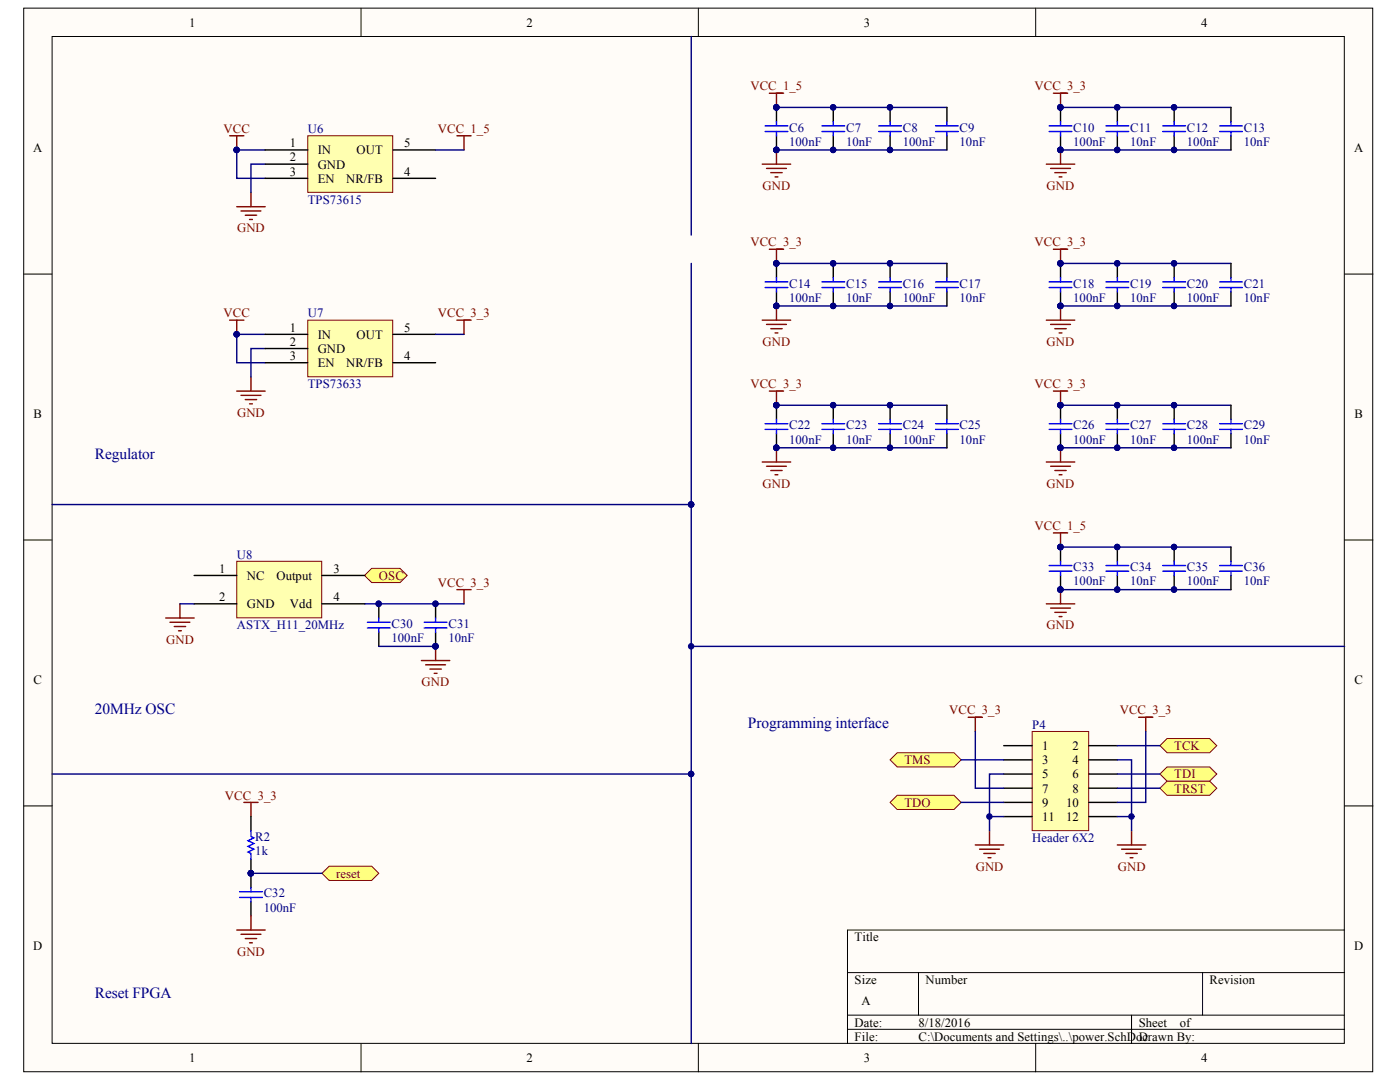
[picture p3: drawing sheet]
<svg xmlns="http://www.w3.org/2000/svg" width="279mm" height="216mm" viewBox="0 0 279 216" stroke-linecap="round" stroke-linejoin="round" font-family="sans-serif">
<defs><g id="words">
<g font-size="3.1" fill="#000080">
<text x="18.9" y="91.4">Regulator</text>
<text x="18.9" y="142.2">20MHz OSC</text>
<text x="149.1" y="145">Programming interface</text>
<text x="18.9" y="198.7">Reset FPGA</text>
</g>
<g font-size="2.5">
<text x="37.7" y="5.3">1</text>
<text x="105" y="5.3">2</text>
<text x="172.2" y="5.3">3</text>
<text x="239.4" y="5.3">4</text>
<text x="57.8" y="29.3">1</text>
<text x="80.6" y="29.3">5</text>
<text x="6.6" y="30.4">A</text>
<text x="57.8" y="32.1">2</text>
<text x="57.8" y="35">3</text>
<text x="63.3" y="30.7">IN</text>
<text x="63.3" y="33.6">GND</text>
<text x="71.1" y="30.7">OUT</text>
<text x="80.6" y="35">4</text>
<text x="269.9" y="30.4">A</text>
<text x="63.3" y="36.4">EN</text>
<text x="69" y="36.4">NR/FB</text>
<text x="57.8" y="66">1</text>
<text x="57.8" y="68.9">2</text>
<text x="57.8" y="71.7">3</text>
<text x="63.3" y="67.4">IN</text>
<text x="63.3" y="70.3">GND</text>
<text x="71.1" y="67.4">OUT</text>
<text x="80.6" y="71.7">4</text>
<text x="80.6" y="66">5</text>
<text x="63.3" y="73.1">EN</text>
<text x="69" y="73.1">NR/FB</text>
<text x="6.7" y="83.3">B</text>
<text x="270" y="83.3">B</text>
<text x="43.7" y="114.1">1</text>
<text x="43.7" y="119.7">2</text>
<text x="49.2" y="115.5">NC</text>
<text x="55.1" y="115.5">Output</text>
<text x="66.4" y="114.1">3</text>
<text x="66.4" y="119.7">4</text>
<text x="49.2" y="121.1">GND</text>
<text x="57.8" y="121.1">Vdd</text>
<text x="6.7" y="136.3">C</text>
<text x="270" y="136.3">C</text>
<text x="207.7" y="149.4">1</text>
<text x="213.8" y="149.4">2</text>
<text x="207.7" y="152.2">3</text>
<text x="207.7" y="155">5</text>
<text x="213.8" y="152.2">4</text>
<text x="213.8" y="155">6</text>
<text x="207.7" y="157.9">7</text>
<text x="207.7" y="160.7">9</text>
<text x="212.5" y="160.7">10</text>
<text x="213.8" y="157.9">8</text>
<text x="207.7" y="163.5">11</text>
<text x="212.5" y="163.5">12</text>
<text x="6.6" y="189.3">D</text>
<text x="170.3" y="187.5">Title</text>
<text x="269.9" y="189.3">D</text>
<text x="170.3" y="196">Size</text>
<text x="184.5" y="196">Number</text>
<text x="241.1" y="196">Revision</text>
<text x="171.7" y="200.2">A</text>
<text x="170.3" y="204.5">Date:</text>
<text x="170.3" y="207.3">File:</text>
<text x="183.1" y="204.5">8/18/2016</text>
<text x="183.1" y="207.3">C:\Documents and Settings\..\power.SchDocrawn By:</text>
<text x="227" y="204.5">Sheet</text>
<text x="227" y="207.3">D</text>
<text x="235.2" y="204.5">of</text>
<text x="37.7" y="211.5">1</text>
<text x="105" y="211.5">2</text>
<text x="172.2" y="211.5">3</text>
<text x="239.4" y="211.5">4</text>
</g>
<g font-size="2.5" fill="#800000">
<text x="149.6" y="18">VCC_1_5</text>
<text x="206.2" y="18">VCC_3_3</text>
<text x="44.5" y="26.5">VCC</text>
<text x="87.3" y="26.5">VCC_1_5</text>
<text x="152" y="37.8">GND</text>
<text x="208.6" y="37.8">GND</text>
<text x="47.2" y="46.3">GND</text>
<text x="149.6" y="49.1">VCC_3_3</text>
<text x="206.2" y="49.1">VCC_3_3</text>
<text x="44.5" y="63.2">VCC</text>
<text x="87.3" y="63.2">VCC_3_3</text>
<text x="152" y="68.9">GND</text>
<text x="208.6" y="68.9">GND</text>
<text x="149.6" y="77.3">VCC_3_3</text>
<text x="206.2" y="77.3">VCC_3_3</text>
<text x="47.2" y="83">GND</text>
<text x="152" y="97.1">GND</text>
<text x="208.6" y="97.1">GND</text>
<text x="206.2" y="105.6">VCC_1_5</text>
<text x="75.5" y="115.5">OSC</text>
<text x="87.3" y="116.9">VCC_3_3</text>
<text x="208.6" y="125.3">GND</text>
<text x="33.1" y="128.2">GND</text>
<text x="84" y="136.6">GND</text>
<text x="189.2" y="142.3">VCC_3_3</text>
<text x="223.2" y="142.3">VCC_3_3</text>
<text x="234" y="149.4">TCK</text>
<text x="180.3" y="152.2">TMS</text>
<text x="234" y="155">TDI</text>
<text x="44.8" y="159.3">VCC_3_3</text>
<text x="180.3" y="160.7">TDO</text>
<text x="234" y="157.9">TRST</text>
<text x="194.5" y="173.4">GND</text>
<text x="222.8" y="173.4">GND</text>
<text x="67" y="174.8">reset</text>
<text x="47.2" y="190.3">GND</text>
</g>
<g font-size="2.5" fill="#000080">
<text x="61.3" y="26.5">U6</text>
<text x="157.3" y="29">100nF</text>
<text x="157.3" y="26.2">C6</text>
<text x="168.7" y="29">10nF</text>
<text x="168.7" y="26.2">C7</text>
<text x="180" y="29">100nF</text>
<text x="180" y="26.2">C8</text>
<text x="191.3" y="29">10nF</text>
<text x="191.3" y="26.2">C9</text>
<text x="213.9" y="29">100nF</text>
<text x="213.9" y="26.2">C10</text>
<text x="225.3" y="29">10nF</text>
<text x="225.3" y="26.2">C11</text>
<text x="236.6" y="29">100nF</text>
<text x="236.6" y="26.2">C12</text>
<text x="247.9" y="29">10nF</text>
<text x="247.9" y="26.2">C13</text>
<text x="61.3" y="40.6">TPS73615</text>
<text x="157.3" y="57.3">C14</text>
<text x="168.7" y="57.3">C15</text>
<text x="180" y="57.3">C16</text>
<text x="191.3" y="57.3">C17</text>
<text x="213.9" y="57.3">C18</text>
<text x="225.3" y="57.3">C19</text>
<text x="236.6" y="57.3">C20</text>
<text x="247.9" y="57.3">C21</text>
<text x="61.3" y="63.2">U7</text>
<text x="157.3" y="60.1">100nF</text>
<text x="168.7" y="60.1">10nF</text>
<text x="180" y="60.1">100nF</text>
<text x="191.3" y="60.1">10nF</text>
<text x="213.9" y="60.1">100nF</text>
<text x="225.3" y="60.1">10nF</text>
<text x="236.6" y="60.1">100nF</text>
<text x="247.9" y="60.1">10nF</text>
<text x="61.3" y="77.3">TPS73633</text>
<text x="157.3" y="88.4">100nF</text>
<text x="157.3" y="85.5">C22</text>
<text x="168.7" y="88.4">10nF</text>
<text x="168.7" y="85.5">C23</text>
<text x="180" y="88.4">100nF</text>
<text x="180" y="85.5">C24</text>
<text x="191.3" y="88.4">10nF</text>
<text x="191.3" y="85.5">C25</text>
<text x="213.9" y="88.4">100nF</text>
<text x="213.9" y="85.5">C26</text>
<text x="225.3" y="88.4">10nF</text>
<text x="225.3" y="85.5">C27</text>
<text x="236.6" y="88.4">100nF</text>
<text x="236.6" y="85.5">C28</text>
<text x="247.9" y="88.4">10nF</text>
<text x="247.9" y="85.5">C29</text>
<text x="47.2" y="111.3">U8</text>
<text x="213.9" y="113.8">C33</text>
<text x="225.3" y="113.8">C34</text>
<text x="236.6" y="113.8">C35</text>
<text x="247.9" y="113.8">C36</text>
<text x="213.9" y="116.6">100nF</text>
<text x="225.3" y="116.6">10nF</text>
<text x="236.6" y="116.6">100nF</text>
<text x="247.9" y="116.6">10nF</text>
<text x="47.2" y="125.3">ASTX_H11_20MHz</text>
<text x="78" y="125.1">C30</text>
<text x="89.4" y="125.1">C31</text>
<text x="78" y="127.9">100nF</text>
<text x="89.4" y="127.9">10nF</text>
<text x="205.7" y="145.1">P4</text>
<text x="50.9" y="167.5">R2</text>
<text x="205.7" y="167.7">Header 6X2</text>
<text x="50.9" y="170.3">1k</text>
<text x="52.6" y="178.7">C32</text>
<text x="52.6" y="181.6">100nF</text>
</g>
</g></defs>
<g fill="#fffcf8" stroke="#000" stroke-width=".2">
<path d="M4.7 1.6h268.9v211.9h-268.9z"/>
<path d="M10.4 7.3h257.5v200.5h-257.5z"/>
</g>
<g fill="none" stroke="#000" stroke-width=".2">
<path d="M72 1.6v5.7M139.2 1.6v5.7M206.4 1.6v5.7M4.7 54.6h5.7M268 54.6h5.7M4.7 107.6h5.7M268 107.6h5.7M4.7 160.5h5.7M268 160.5h5.7M168.9 193.7h99.1M183.1 193.7v8.5M239.7 193.7v8.5"/>
<path d="M268 185.2h-99.1v22.6M72 207.8v5.7M139.2 207.8v5.7M168.9 202.2h99.1M168.9 205h99.1M206.4 207.8v5.7M225.5 202.2v5.6"/>
</g>
<g fill="none" stroke="#800000" stroke-width=".28">
<path d="M45.8 27h2.8M47.2 27v2.9M50 38.3v2.9M91.1 27h2.8M92.5 27v2.9M47.2 41.2h5.7M48 42h4M48.9 42.9h2.3M49.7 43.7h.6M45.8 63.8h2.8M47.2 63.8v2.8M47.2 77.9h5.7"/>
<path d="M48 78.7h4M48.9 79.6h2.3M50 75.1v2.8M91.1 63.8h2.8M92.5 63.8v2.8M49.7 80.4h.6"/>
</g>
<g fill="#000080" stroke="#000080" stroke-width=".2">
<circle cx="47.2" cy="29.9" r=".54"/>
<circle cx="47.2" cy="66.6" r=".54"/>
</g>
<path d="M52.9 32.7h-2.9v5.6M52.9 69.4h-2.9v5.7" fill="none" stroke="#000080" stroke-width=".28"/>
<path d="M205.7 145.7h11.3v19.7h-11.3z" fill="#ffffb0" stroke="#800000" stroke-width=".2"/>
<path d="M200.1 148.5h5.6M200.1 151.3h5.6M200.1 154.2h5.6M200.1 157h5.6M200.1 159.8h5.6M217 148.5h5.7M217 151.3h5.7M217 154.2h5.7M217 157h5.7M217 159.8h5.7M200.1 162.6h5.6M217 162.6h5.7" fill="none" stroke="#000" stroke-width=".28"/>
<g fill="#ffff80" stroke="#800000" stroke-width=".2">
<path d="M177.4 159.8l1.4-1.4h11.4l1.4 1.4-1.4 1.4h-11.4z" fill-rule="evenodd"/>
<path d="M231.2 157l1.4-1.4h8.5l1.4 1.4-1.4 1.4h-8.5z" fill-rule="evenodd"/>
<path d="M231.2 154.2l1.4-1.4h8.5l1.4 1.4-1.4 1.4h-8.5z" fill-rule="evenodd"/>
<path d="M231.2 148.5l1.4-1.4h8.5l1.4 1.4-1.4 1.4h-8.5z" fill-rule="evenodd"/>
<path d="M177.4 151.3l1.4-1.4h11.4l1.4 1.4-1.4 1.5h-11.4z" fill-rule="evenodd"/>
</g>
<g fill="none" stroke="#800000" stroke-width=".28">
<path d="M91.1 117.4h2.8M92.5 117.4v2.9M33 123.1h5.7M33.9 123.9h3.9M34.7 124.8h2.3M35.6 125.6h.5M35.9 120.3v2.8M193 142.9h2.8M194.4 142.9v2.8M227 142.9h2.8M228.4 142.9v2.8M194.4 168.3h5.7"/>
<path d="M195.2 169.1h4M196.1 170h2.3M196.9 170.8h.6M197.2 165.5v2.8M222.7 168.3h5.7M223.6 169.1h3.9M224.4 170h2.3M225.3 170.8h.5M225.5 165.5v2.8"/>
</g>
<path d="M35.9 120.3h2.8M191.6 151.3h8.5M191.6 159.8h8.5M194.4 145.7v11.3h5.7M200.1 154.2h-2.9v11.3M222.7 151.3h2.8v14.2M222.7 148.5h8.5M222.7 154.2h8.5M222.7 157h8.5M228.4 145.7v14.1h-5.7M197.2 162.6h2.9M222.7 162.6h2.8" fill="none" stroke="#000080" stroke-width=".28"/>
<g fill="#000080" stroke="#000080" stroke-width=".2">
<circle cx="197.2" cy="162.6" r=".54"/>
<circle cx="225.5" cy="162.6" r=".54"/>
</g>
<path d="M72.7 114.6l1.4-1.4h5.6l1.5 1.4-1.5 1.4h-5.6z" fill-rule="evenodd" fill="#ffff80" stroke="#800000" stroke-width=".2"/>
<path d="M75.5 120.3v2.8M75.5 125.9v2.8M86.8 120.3v2.8M86.8 125.9v2.8M50 162.6v2.9M50 171.1v5.7M50 179.6v2.8" fill="none" stroke="#000" stroke-width=".28"/>
<g fill="#000080" stroke="#000080" stroke-width=".2">
<circle cx="75.5" cy="120.3" r=".54"/>
<circle cx="86.8" cy="128.7" r=".54"/>
<circle cx="86.8" cy="120.3" r=".54"/>
<circle cx="50" cy="173.9" r=".54"/>
</g>
<g fill="none" stroke="#00f" stroke-width=".28">
<path d="M73.2 123.9h4.6M73.2 125.1h4.6M75.5 123.1v.8M75.5 125.1v.8M84.6 123.9h4.5M84.6 125.1h4.5M86.8 123.1v.8M86.8 125.1v.8M47.8 177.6h4.5M47.8 178.7h4.5M50 165.5v1.1l.6 .3-1.1 .5 1.1 .6-1.1 .6 1.1 .5-1.1 .6 .5 .3v1.1M50 176.8v.8"/>
<path d="M50 178.7v.9"/>
</g>
<path d="M72.7 120.3h19.8M75.5 128.7h11.3" fill="none" stroke="#000080" stroke-width=".28"/>
<path d="M84 131.6h5.7M84.8 132.4h4M85.7 133.3h2.3M86.5 134.1h.6M86.8 128.7v2.9M48.6 159.8h2.8M50 159.8v2.8M47.2 185.2h5.7M48 186.1h4M48.9 186.9h2.3M49.7 187.8h.6M50 182.4v2.8" fill="none" stroke="#800000" stroke-width=".28"/>
<path d="M64.2 173.9l1.4-1.4h8.5l1.4 1.4-1.4 1.4h-8.5z" fill-rule="evenodd" fill="#ffff80" stroke="#800000" stroke-width=".2"/>
<g fill="none" stroke="#000080" stroke-width=".28">
<path d="M137.8 7.3v39.5M52.9 29.9h-5.7v5.6h5.7M154.8 21.4h33.9M154.8 29.9h33.9M211.4 21.4h34M211.4 29.9h34M137.8 52.5v101.7M154.8 52.5h33.9M211.4 52.5h34M52.9 66.6h-5.7v5.6h5.7M154.8 60.9h33.9M211.4 60.9h34"/>
<path d="M154.8 80.7h33.9M154.8 89.2h33.9M211.4 80.7h34M211.4 89.2h34M10.4 100.5h127.4M137.8 128.7h130.2M10.4 154.2h127.4v53.6"/>
</g>
<g fill="#000080" stroke="#000080" stroke-width=".2">
<circle cx="137.7" cy="154.1" r=".54"/>
<circle cx="137.7" cy="100.5" r=".54"/>
<circle cx="154.7" cy="29.9" r=".54"/>
<circle cx="154.7" cy="21.4" r=".54"/>
<circle cx="166.1" cy="29.9" r=".54"/>
<circle cx="166.1" cy="21.4" r=".54"/>
<circle cx="177.4" cy="29.9" r=".54"/>
<circle cx="177.4" cy="21.4" r=".54"/>
<circle cx="211.4" cy="29.9" r=".54"/>
<circle cx="211.4" cy="21.4" r=".54"/>
<circle cx="222.7" cy="29.9" r=".54"/>
<circle cx="222.7" cy="21.4" r=".54"/>
<circle cx="234" cy="29.9" r=".54"/>
<circle cx="234" cy="21.4" r=".54"/>
<circle cx="154.7" cy="60.9" r=".54"/>
<circle cx="154.7" cy="52.5" r=".54"/>
<circle cx="166.1" cy="60.9" r=".54"/>
<circle cx="166.1" cy="52.5" r=".54"/>
<circle cx="177.4" cy="60.9" r=".54"/>
<circle cx="177.4" cy="52.5" r=".54"/>
<circle cx="211.4" cy="60.9" r=".54"/>
<circle cx="211.4" cy="52.5" r=".54"/>
<circle cx="222.7" cy="60.9" r=".54"/>
<circle cx="222.7" cy="52.5" r=".54"/>
<circle cx="234" cy="60.9" r=".54"/>
<circle cx="234" cy="52.5" r=".54"/>
<circle cx="154.7" cy="89.2" r=".54"/>
<circle cx="154.7" cy="80.7" r=".54"/>
<circle cx="166.1" cy="89.2" r=".54"/>
<circle cx="166.1" cy="80.7" r=".54"/>
<circle cx="177.4" cy="89.2" r=".54"/>
<circle cx="177.4" cy="80.7" r=".54"/>
<circle cx="211.4" cy="89.2" r=".54"/>
<circle cx="211.4" cy="80.7" r=".54"/>
<circle cx="222.7" cy="89.2" r=".54"/>
<circle cx="222.7" cy="80.7" r=".54"/>
<circle cx="234" cy="89.2" r=".54"/>
<circle cx="234" cy="80.7" r=".54"/>
<circle cx="137.7" cy="128.7" r=".54"/>
<circle cx="47.2" cy="29.9" r=".54"/>
<circle cx="47.2" cy="66.6" r=".54"/>
</g>
<g fill="none" stroke="#000" stroke-width=".28">
<path d="M154.8 21.4v2.8M154.8 27v2.9M166.1 21.4v2.8M166.1 27v2.9M177.4 21.4v2.8M177.4 27v2.9M188.7 21.4v2.8M188.7 27v2.9M211.4 21.4v2.8M211.4 27v2.9M222.7 21.4v2.8M222.7 27v2.9"/>
<path d="M234 21.4v2.8M234 27v2.9M245.4 21.4v2.8M245.4 27v2.9M154.8 52.5v2.8M154.8 58.1v2.8M166.1 52.5v2.8M166.1 58.1v2.8M177.4 52.5v2.8M177.4 58.1v2.8M188.7 52.5v2.8M188.7 58.1v2.8"/>
<path d="M211.4 52.5v2.8M211.4 58.1v2.8M222.7 52.5v2.8M222.7 58.1v2.8M234 52.5v2.8M234 58.1v2.8M245.4 52.5v2.8M245.4 58.1v2.8M154.8 80.7v2.8M154.8 86.4v2.8M166.1 80.7v2.8M166.1 86.4v2.8"/>
<path d="M177.4 80.7v2.8M177.4 86.4v2.8M188.7 80.7v2.8M188.7 86.4v2.8M211.4 80.7v2.8M211.4 86.4v2.8M222.7 80.7v2.8M222.7 86.4v2.8M234 80.7v2.8M234 86.4v2.8M245.4 80.7v2.8M245.4 86.4v2.8"/>
</g>
<g fill="none" stroke="#00f" stroke-width=".28">
<path d="M152.5 25.1h4.5M152.5 26.2h4.5M154.8 24.2v.9M154.8 26.2v.8M163.8 25.1h4.6M163.8 26.2h4.6M166.1 24.2v.9M166.1 26.2v.8M175.1 25.1h4.6M175.1 26.2h4.6M177.4 24.2v.9M177.4 26.2v.8"/>
<path d="M186.5 25.1h4.5M186.5 26.2h4.5M188.7 24.2v.9M188.7 26.2v.8M209.1 25.1h4.6M209.1 26.2h4.6M211.4 24.2v.9M211.4 26.2v.8M220.4 25.1h4.6M220.4 26.2h4.6M222.7 24.2v.9M222.7 26.2v.8"/>
<path d="M231.8 25.1h4.5M231.8 26.2h4.5M234 24.2v.9M234 26.2v.8M243.1 25.1h4.5M243.1 26.2h4.5M245.4 24.2v.9M245.4 26.2v.8M152.5 56.1h4.5M152.5 57.3h4.5M154.8 55.3v.8M154.8 57.3v.8"/>
<path d="M163.8 56.1h4.6M163.8 57.3h4.6M166.1 55.3v.8M166.1 57.3v.8M175.1 56.1h4.6M175.1 57.3h4.6M177.4 55.3v.8M177.4 57.3v.8M186.5 56.1h4.5M186.5 57.3h4.5M188.7 55.3v.8M188.7 57.3v.8"/>
<path d="M209.1 56.1h4.6M209.1 57.3h4.6M211.4 55.3v.8M211.4 57.3v.8M220.4 56.1h4.6M220.4 57.3h4.6M222.7 55.3v.8M222.7 57.3v.8M231.8 56.1h4.5M231.8 57.3h4.5M234 55.3v.8M234 57.3v.8"/>
<path d="M243.1 56.1h4.5M243.1 57.3h4.5M245.4 55.3v.8M245.4 57.3v.8M152.5 84.4h4.5M152.5 85.5h4.5M154.8 83.5v.9M154.8 85.5v.9M163.8 84.4h4.6M163.8 85.5h4.6M166.1 83.5v.9M166.1 85.5v.9"/>
<path d="M175.1 84.4h4.6M175.1 85.5h4.6M177.4 83.5v.9M177.4 85.5v.9M186.5 84.4h4.5M186.5 85.5h4.5M188.7 83.5v.9M188.7 85.5v.9M209.1 84.4h4.6M209.1 85.5h4.6M211.4 83.5v.9M211.4 85.5v.9"/>
<path d="M220.4 84.4h4.6M220.4 85.5h4.6M222.7 83.5v.9M222.7 85.5v.9M231.8 84.4h4.5M231.8 85.5h4.5M234 83.5v.9M234 85.5v.9M243.1 84.4h4.5M243.1 85.5h4.5M245.4 83.5v.9M245.4 85.5v.9"/>
</g>
<g fill="none" stroke="#800000" stroke-width=".28">
<path d="M153.4 18.6h2.8M154.8 18.6v2.8M210 18.6h2.8M211.4 18.6v2.8M151.9 32.7h5.7M152.8 33.5h3.9M153.6 34.4h2.3M154.5 35.2h.5M154.8 29.9v2.8M208.6 32.7h5.6M209.4 33.5h4M210.3 34.4h2.2"/>
<path d="M211.1 35.2h.6M211.4 29.9v2.8M153.4 49.6h2.8M154.8 49.6v2.9M210 49.6h2.8M211.4 49.6v2.9M151.9 63.8h5.7M152.8 64.6h3.9M153.4 77.9h2.8M153.6 65.5h2.3M154.5 66.3h.5M154.8 60.9v2.9"/>
<path d="M154.8 77.9v2.8M208.6 63.8h5.6M209.4 64.6h4M210 77.9h2.8M210.3 65.5h2.2M211.1 66.3h.6M211.4 60.9v2.9M211.4 77.9v2.8M151.9 92h5.7M152.8 92.9h3.9M153.6 93.7h2.3M154.5 94.6h.5"/>
<path d="M154.8 89.2v2.8M208.6 92h5.6M209.4 92.9h4M210.3 93.7h2.2M211.1 94.6h.6M211.4 89.2v2.8"/>
</g>
<path d="M47.2 111.8h16.9v11.3h-16.9z" fill="#ffffb0" stroke="#800000" stroke-width=".2"/>
<path d="M38.7 114.6h8.5M64.2 114.6h8.5M38.7 120.3h8.5M64.2 120.3h8.5" fill="none" stroke="#000" stroke-width=".28"/>
<path d="M61.3 27h17v11.3h-17z" fill="#ffffb0" stroke="#800000" stroke-width=".2"/>
<path d="M52.9 29.9h8.4M52.9 32.7h8.4M52.9 35.5h8.4M78.3 29.9h8.5M78.3 35.5h8.5" fill="none" stroke="#000" stroke-width=".28"/>
<path d="M86.8 29.9h5.7" fill="none" stroke="#000080" stroke-width=".28"/>
<path d="M61.3 63.8h17v11.2h-17z" fill="#ffffb0" stroke="#800000" stroke-width=".2"/>
<g fill="none" stroke="#000" stroke-width=".28">
<path d="M52.9 66.6h8.4M52.9 69.4h8.4M52.9 72.2h8.4M78.3 66.6h8.5M78.3 72.2h8.5M211.4 109v2.8M211.4 114.6v2.8M222.7 109v2.8M222.7 114.6v2.8M234 109v2.8M234 114.6v2.8M245.4 109v2.8"/>
<path d="M245.4 114.6v2.8"/>
</g>
<path d="M86.8 66.6h5.7M211.4 109h34M211.4 117.4h34M50 173.9h14.2" fill="none" stroke="#000080" stroke-width=".28"/>
<g fill="#000080" stroke="#000080" stroke-width=".2">
<circle cx="50" cy="173.9" r=".54"/>
<circle cx="211.4" cy="117.4" r=".54"/>
<circle cx="211.4" cy="109" r=".54"/>
<circle cx="222.7" cy="117.4" r=".54"/>
<circle cx="222.7" cy="109" r=".54"/>
<circle cx="234" cy="117.4" r=".54"/>
<circle cx="234" cy="109" r=".54"/>
</g>
<g fill="none" stroke="#00f" stroke-width=".28">
<path d="M209.1 112.6h4.6M209.1 113.8h4.6M211.4 111.8v.8M211.4 113.8v.8M220.4 112.6h4.6M220.4 113.8h4.6M222.7 111.8v.8M222.7 113.8v.8M231.8 112.6h4.5M231.8 113.8h4.5M234 111.8v.8M234 113.8v.8"/>
<path d="M243.1 112.6h4.5M243.1 113.8h4.5M245.4 111.8v.8M245.4 113.8v.8"/>
</g>
<path d="M210 106.1h2.8M211.4 106.1v2.9M211.4 117.4v2.9M208.6 120.3h5.6M209.4 121.1h4M210.3 122h2.2M211.1 122.8h.6" fill="none" stroke="#800000" stroke-width=".28"/>
<use href="#words"/>
</svg>
